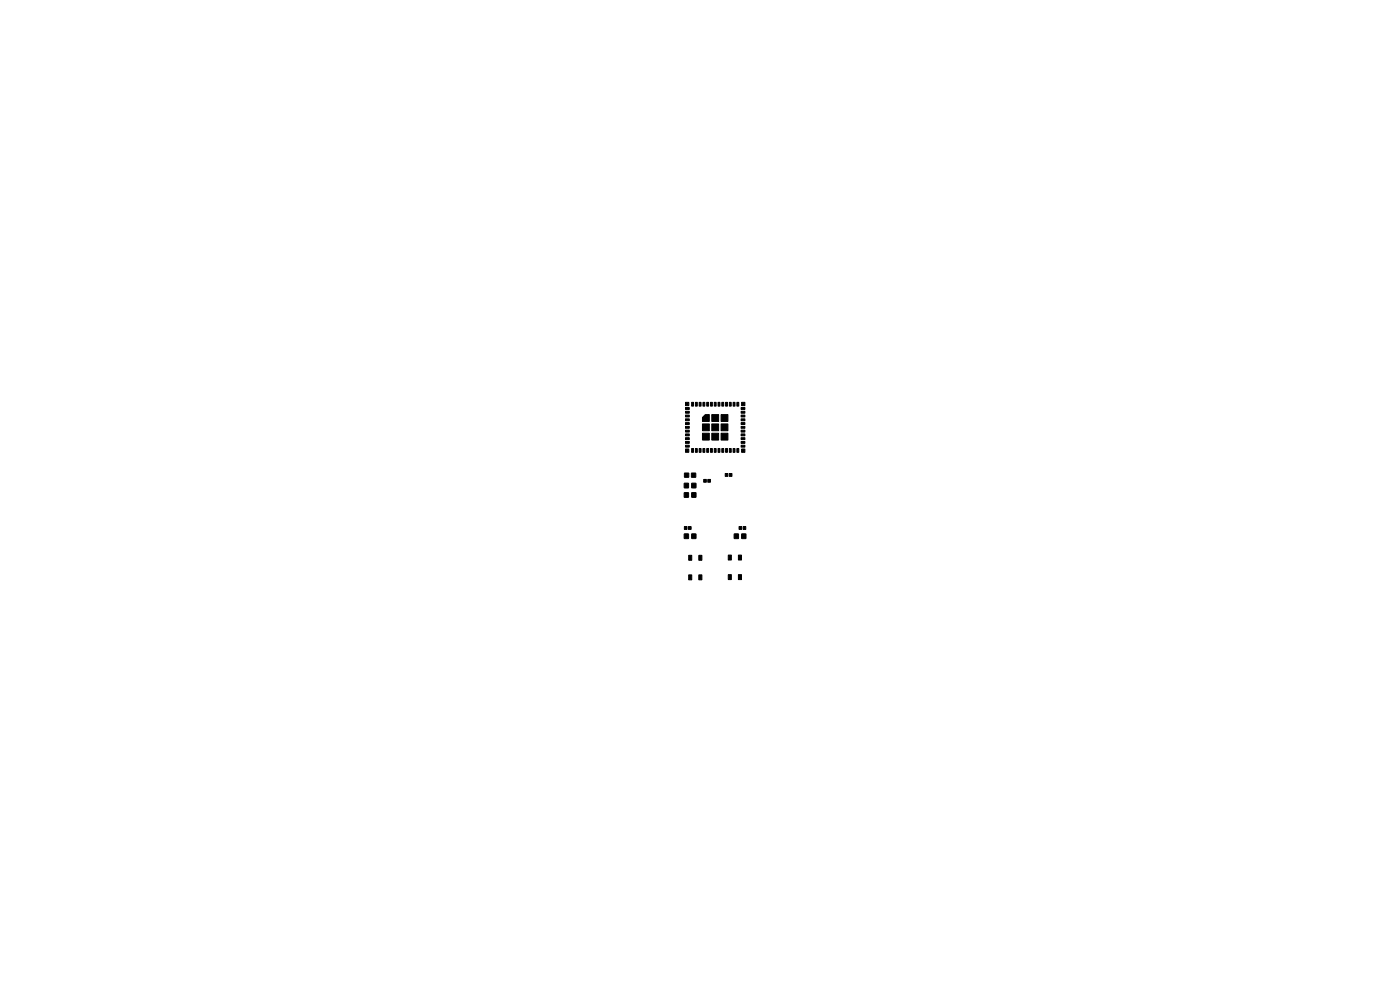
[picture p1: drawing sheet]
<svg xmlns="http://www.w3.org/2000/svg" width="297mm" height="210mm" viewBox="0 0 297 210" stroke-linecap="round" stroke-linejoin="round" font-family="sans-serif">
<g fill="#000" stroke="#000" stroke-width=".21">
<path d="M145.4 95.3h.7v.7h-.7zM145.4 85.4h.7v.7h-.7zM145.4 86.5h.8v.4h-.8zM145.4 87.3h.8v.4h-.8zM145.4 88.1h.8v.4h-.8zM145.4 88.9h.8v.4h-.8zM145.4 89.7h.8v.4h-.8zM145.4 90.5h.8v.4h-.8zM145.4 91.3h.8v.4h-.8zM145.4 92.1h.8v.4h-.8zM145.4 92.9h.8v.4h-.8zM145.4 93.7h.8v.4h-.8z"/>
<path d="M145.4 94.5h.8v.4h-.8zM146.7 95.2h.4v.8h-.4zM146.7 85.4h.4v.8h-.4zM147.5 95.2h.4v.8h-.4zM147.5 85.4h.4v.8h-.4zM148.3 95.2h.4v.8h-.4zM148.3 85.4h.4v.8h-.4zM149.1 95.2h.4v.8h-.4zM149.1 85.4h.4v.8h-.4zM149.9 95.2h.4v.8h-.4zM149.9 85.4h.4v.8h-.4zM149 88.6l.6-.6h.9v1.4h-1.5z"/>
<path d="M149 89.9h1.5v1.5h-1.5zM149 91.9h1.5v1.5h-1.5zM150.7 95.2h.4v.8h-.4zM150.7 85.4h.4v.8h-.4zM151.5 95.2h.4v.8h-.4zM151.5 85.4h.4v.8h-.4zM152.3 95.2h.4v.8h-.4zM152.3 85.4h.4v.8h-.4zM151 88h1.4v1.4h-1.4zM151 89.9h1.4v1.5h-1.4zM151 91.9h1.4v1.5h-1.4zM153.1 95.2h.4v.8h-.4z"/>
<path d="M153.1 85.4h.4v.8h-.4zM153.9 95.2h.4v.8h-.4zM153.9 85.4h.4v.8h-.4zM153 88h1.4v1.4h-1.4zM153 89.9h1.4v1.5h-1.4zM153 91.9h1.4v1.5h-1.4zM154.7 95.2h.4v.8h-.4zM154.7 85.4h.4v.8h-.4zM155.5 95.2h.4v.8h-.4zM155.5 85.4h.4v.8h-.4zM156.3 95.2h.4v.8h-.4zM156.3 85.4h.4v.8h-.4z"/>
<path d="M157.2 94.5h.8v.4h-.8zM157.2 93.7h.8v.4h-.8zM157.2 92.9h.8v.4h-.8zM157.2 92.1h.8v.4h-.8zM157.2 91.3h.8v.4h-.8zM157.2 90.5h.8v.4h-.8zM157.2 89.7h.8v.4h-.8zM157.2 88.9h.8v.4h-.8zM157.2 88.1h.8v.4h-.8zM157.2 87.3h.8v.4h-.8zM157.2 86.5h.8v.4h-.8zM157.3 85.4h.7v.7h-.7z"/>
<path d="M157.3 95.3h.7v.7h-.7zM145.2 102.5h.9v1h-.9zM145.2 104.5h.9v1h-.9zM145.2 113.3h.9v.9h-.9zM145.2 111.7h.5v.6h-.5zM145.2 100.4h.9v.8h-.9zM146.1 111.7h.5v.6h-.5zM146.1 117.8h.6v1.1h-.6zM146.7 100.4h.9v.8h-.9zM146.7 102.5h.9v1h-.9zM146.7 104.5h.9v1h-.9zM146.7 113.3h.9v.9h-.9z"/>
<path d="M148.2 117.8h.7v1.1h-.7zM149.3 101.7h.5v.6h-.5zM150.2 101.7h.5v.6h-.5zM153.9 100.5h.5v.6h-.5zM154.5 117.8h.6v1h-.6zM154.7 100.5h.6v.6h-.6zM155.8 113.3h.9v.9h-.9zM156.6 117.8h.7v1h-.7zM156.8 111.7h.5v.6h-.5zM157.3 113.3h.9v.9h-.9zM157.7 111.7h.5v.6h-.5zM146.1 122h.6v1h-.6z"/>
<path d="M148.2 122h.7v1h-.7zM154.5 121.9h.6v1.1h-.6zM156.6 121.9h.7v1.1h-.7z"/>
</g>
</svg>
